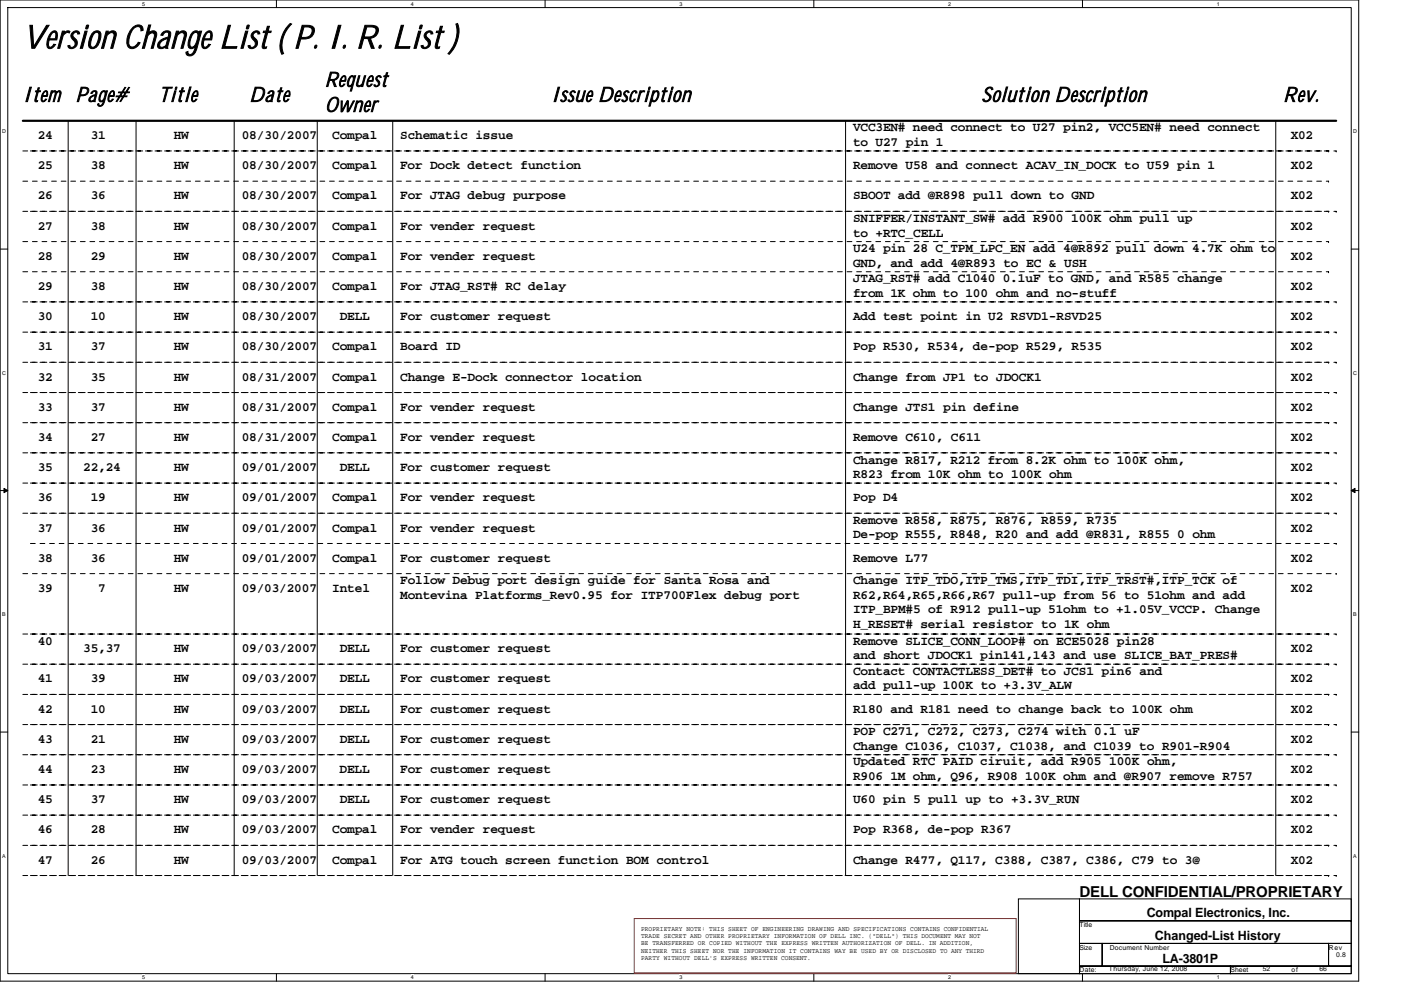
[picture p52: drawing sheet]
<svg xmlns="http://www.w3.org/2000/svg" width="297mm" height="210mm" viewBox="0 0 297 210" stroke-linecap="round" stroke-linejoin="round" font-family="sans-serif">
<defs><g id="words">
<text font-size="6.9" x="4.8" y="10.2">Version Change List ( P. I. R. List )</text>
<g font-size="4.3">
<text x="4.8" y="21.5">Item Page#</text>
<text x="33.7" y="21.5">Title</text>
<text x="52.8" y="21.5">Date</text>
<text x="68.9" y="18.4">Request</text>
<text x="68.9" y="23.7">Owner</text>
<text x="116.8" y="21.5">Issue Description</text>
<text x="208.1" y="21.5">Solution Description</text>
<text x="272.1" y="21.5">Rev.</text>
</g>
<text font-size="3.2" x="228.9" y="190.2">DELL CONFIDENTIAL/PROPRIETARY</text>
<g font-size="2.7">
<text x="8" y="29.5">24</text>
<text x="19.2" y="29.5">31</text>
<text x="36.8" y="29.5">HW</text>
<text x="51.3" y="29.5">08/30/2007</text>
<text x="70.5" y="29.5">Compal</text>
<text x="84.9" y="29.5">Schematic issue</text>
<text x="180.9" y="27.9">VCC3EN# need connect to U27 pin2, VCC5EN# need connect</text>
<text x="273.7" y="29.5">X02</text>
<text x="8" y="35.9">25</text>
<text x="19.2" y="35.9">38</text>
<text x="36.8" y="35.9">HW</text>
<text x="51.3" y="35.9">08/30/2007</text>
<text x="70.5" y="35.9">Compal</text>
<text x="84.8" y="35.9">For Dock detect function</text>
<text x="180.9" y="30.9">to U27 pin 1</text>
<text x="180.9" y="35.9">Remove U58 and connect ACAV_IN_DOCK to U59 pin 1</text>
<text x="273.7" y="35.9">X02</text>
<text x="8" y="42.3">26</text>
<text x="19.2" y="42.3">36</text>
<text x="36.8" y="42.3">HW</text>
<text x="51.3" y="42.3">08/30/2007</text>
<text x="70.5" y="42.3">Compal</text>
<text x="84.9" y="42.3">For JTAG debug purpose</text>
<text x="180.9" y="42.3">SBOOT add @R898 pull down to GND</text>
<text x="180.9" y="47.1">SNIFFER/INSTANT_SW# add R900 100K ohm pull up</text>
<text x="273.7" y="42.3">X02</text>
<text x="8" y="48.7">27</text>
<text x="19.2" y="48.7">38</text>
<text x="36.8" y="48.7">HW</text>
<text x="51.3" y="48.7">08/30/2007</text>
<text x="70.5" y="48.7">Compal</text>
<text x="84.9" y="48.7">For vender request</text>
<text x="180.9" y="53.5">U24 pin 28 C_TPM_LPC_EN add 4@R892 pull down 4.7K ohm to</text>
<text x="180.9" y="50.1">to +RTC_CELL</text>
<text x="273.7" y="48.7">X02</text>
<text x="8" y="55.1">28</text>
<text x="19.2" y="55.1">29</text>
<text x="36.8" y="55.1">HW</text>
<text x="51.3" y="55.1">08/30/2007</text>
<text x="70.5" y="55.1">Compal</text>
<text x="84.9" y="55.1">For vender request</text>
<text x="180.9" y="56.6">GND, and add 4@R893 to EC &amp; USH</text>
<text x="180.9" y="59.9">JTAG_RST# add C1040 0.1uF to GND, and R585 change</text>
<text x="273.7" y="55.1">X02</text>
<text x="8" y="61.5">29</text>
<text x="19.2" y="61.5">38</text>
<text x="36.8" y="61.5">HW</text>
<text x="51.3" y="61.5">08/30/2007</text>
<text x="70.5" y="61.5">Compal</text>
<text x="84.9" y="61.5">For JTAG_RST# RC delay</text>
<text x="180.9" y="62.9">from 1K ohm to 100 ohm and no-stuff</text>
<text x="273.7" y="61.5">X02</text>
<text x="8" y="67.9">30</text>
<text x="19.2" y="67.9">10</text>
<text x="36.8" y="67.9">HW</text>
<text x="51.3" y="67.9">08/30/2007</text>
<text x="72" y="67.9">DELL</text>
<text x="84.9" y="67.9">For customer request</text>
<text x="180.9" y="67.9">Add test point in U2 RSVD1-RSVD25</text>
<text x="273.7" y="67.9">X02</text>
<text x="8" y="74.3">31</text>
<text x="19.2" y="74.3">37</text>
<text x="36.8" y="74.3">HW</text>
<text x="51.3" y="74.3">08/30/2007</text>
<text x="70.5" y="74.3">Compal</text>
<text x="84.9" y="74.3">Board ID</text>
<text x="180.9" y="74.3">Pop R530, R534, de-pop R529, R535</text>
<text x="273.7" y="74.3">X02</text>
<text x="8" y="80.7">32</text>
<text x="19.2" y="80.7">35</text>
<text x="36.8" y="80.7">HW</text>
<text x="51.3" y="80.7">08/31/2007</text>
<text x="70.5" y="80.7">Compal</text>
<text x="84.9" y="80.7">Change E-Dock connector location</text>
<text x="180.9" y="80.7">Change from JP1 to JDOCK1</text>
<text x="273.7" y="80.7">X02</text>
<text x="8" y="87.1">33</text>
<text x="19.2" y="87.1">37</text>
<text x="36.8" y="87.1">HW</text>
<text x="51.3" y="87.1">08/31/2007</text>
<text x="70.5" y="87.1">Compal</text>
<text x="84.9" y="87.1">For vender request</text>
<text x="180.9" y="87.1">Change JTS1 pin define</text>
<text x="273.7" y="87.1">X02</text>
<text x="8" y="93.5">34</text>
<text x="19.2" y="93.5">27</text>
<text x="36.8" y="93.5">HW</text>
<text x="51.3" y="93.5">08/31/2007</text>
<text x="70.5" y="93.5">Compal</text>
<text x="84.9" y="93.5">For vender request</text>
<text x="180.9" y="93.5">Remove C610, C611</text>
<text x="273.7" y="93.5">X02</text>
<text x="8" y="99.9">35</text>
<text x="17.6" y="99.9">22,24</text>
<text x="36.8" y="99.9">HW</text>
<text x="51.3" y="99.9">09/01/2007</text>
<text x="72" y="99.9">DELL</text>
<text x="84.8" y="99.9">For customer request</text>
<text x="180.9" y="98.3">Change R817, R212 from 8.2K ohm to 100K ohm,</text>
<text x="180.9" y="101.3">R823 from 10K ohm to 100K ohm</text>
<text x="273.7" y="99.9">X02</text>
<text x="8" y="106.3">36</text>
<text x="19.2" y="106.3">19</text>
<text x="36.8" y="106.3">HW</text>
<text x="51.3" y="106.3">09/01/2007</text>
<text x="70.5" y="106.3">Compal</text>
<text x="84.9" y="106.3">For vender request</text>
<text x="180.9" y="106.3">Pop D4</text>
<text x="273.7" y="106.3">X02</text>
<text x="8" y="112.7">37</text>
<text x="19.2" y="112.7">36</text>
<text x="36.8" y="112.7">HW</text>
<text x="51.3" y="112.7">09/01/2007</text>
<text x="70.5" y="112.7">Compal</text>
<text x="84.9" y="112.7">For vender request</text>
<text x="180.9" y="111.1">Remove R858, R875, R876, R859, R735</text>
<text x="273.7" y="112.7">X02</text>
<text x="8" y="119.1">38</text>
<text x="19.2" y="119.1">36</text>
<text x="36.8" y="119.1">HW</text>
<text x="51.3" y="119.1">09/01/2007</text>
<text x="70.5" y="119.1">Compal</text>
<text x="84.9" y="119.1">For customer request</text>
<text x="180.9" y="114.2">De-pop R555, R848, R20 and add @R831, R855 0 ohm</text>
<text x="180.9" y="119.1">Remove L77</text>
<text x="273.7" y="119.1">X02</text>
<text x="8" y="125.5">39</text>
<text x="20.8" y="125.5">7</text>
<text x="36.8" y="125.5">HW</text>
<text x="51.3" y="125.5">09/03/2007</text>
<text x="70.4" y="125.5">Intel</text>
<text x="84.9" y="123.9">Follow Debug port design guide for Santa Rosa and</text>
<text x="180.9" y="123.9">Change ITP_TDO,ITP_TMS,ITP_TDI,ITP_TRST#,ITP_TCK of</text>
<text x="273.7" y="125.5">X02</text>
<text x="84.9" y="127">Montevina Platforms_Rev0.95 for ITP700Flex debug port</text>
<text x="180.9" y="127">R62,R64,R65,R66,R67 pull-up from 56 to 51ohm and add</text>
<text x="180.9" y="130">ITP_BPM#5 of R912 pull-up 51ohm to +1.05V_VCCP. Change</text>
<text x="8" y="136.7">40</text>
<text x="180.9" y="133.1">H_RESET# serial resistor to 1K ohm</text>
<text x="180.9" y="136.7">Remove SLICE_CONN_LOOP# on ECE5028 pin28</text>
<text x="17.7" y="138.3">35,37</text>
<text x="36.8" y="138.3">HW</text>
<text x="51.3" y="138.3">09/03/2007</text>
<text x="72" y="138.3">DELL</text>
<text x="84.9" y="138.3">For customer request</text>
<text x="180.9" y="139.8">and short JDOCK1 pin141,143 and use SLICE_BAT_PRES#</text>
<text x="180.9" y="143.1">Contact CONTACTLESS_DET# to JCS1 pin6 and</text>
<text x="273.7" y="138.3">X02</text>
<text x="8" y="144.7">41</text>
<text x="19.2" y="144.7">39</text>
<text x="36.8" y="144.7">HW</text>
<text x="51.3" y="144.7">09/03/2007</text>
<text x="72" y="144.7">DELL</text>
<text x="84.9" y="144.7">For customer request</text>
<text x="180.9" y="146.2">add pull-up 100K to +3.3V_ALW</text>
<text x="273.7" y="144.7">X02</text>
<text x="8" y="151.1">42</text>
<text x="19.2" y="151.1">10</text>
<text x="36.8" y="151.1">HW</text>
<text x="51.3" y="151.1">09/03/2007</text>
<text x="72" y="151.1">DELL</text>
<text x="84.9" y="151.1">For customer request</text>
<text x="180.9" y="151.1">R180 and R181 need to change back to 100K ohm</text>
<text x="180.9" y="155.9">POP C271, C272, C273, C274 with 0.1 uF</text>
<text x="273.7" y="151.1">X02</text>
<text x="8" y="157.5">43</text>
<text x="19.2" y="157.5">21</text>
<text x="36.8" y="157.5">HW</text>
<text x="51.3" y="157.5">09/03/2007</text>
<text x="72" y="157.5">DELL</text>
<text x="84.9" y="157.5">For customer request</text>
<text x="180.9" y="159">Change C1036, C1037, C1038, and C1039 to R901-R904</text>
<text x="273.7" y="157.5">X02</text>
<text x="8" y="163.9">44</text>
<text x="19.2" y="163.9">23</text>
<text x="36.8" y="163.9">HW</text>
<text x="51.3" y="163.9">09/03/2007</text>
<text x="72" y="163.9">DELL</text>
<text x="84.9" y="163.9">For customer request</text>
<text x="180.9" y="162.3">Updated RTC PAID ciruit, add R905 100K ohm,</text>
<text x="180.9" y="165.4">R906 1M ohm, Q96, R908 100K ohm and @R907 remove R757</text>
<text x="273.7" y="163.9">X02</text>
<text x="8" y="170.3">45</text>
<text x="19.2" y="170.3">37</text>
<text x="36.8" y="170.3">HW</text>
<text x="51.3" y="170.3">09/03/2007</text>
<text x="72" y="170.3">DELL</text>
<text x="84.9" y="170.3">For customer request</text>
<text x="180.9" y="170.3">U60 pin 5 pull up to +3.3V_RUN</text>
<text x="273.7" y="170.3">X02</text>
<text x="8" y="176.7">46</text>
<text x="19.2" y="176.7">28</text>
<text x="36.8" y="176.7">HW</text>
<text x="51.3" y="176.7">09/03/2007</text>
<text x="70.5" y="176.7">Compal</text>
<text x="84.9" y="176.7">For vender request</text>
<text x="180.9" y="176.7">Pop R368, de-pop R367</text>
<text x="273.7" y="176.7">X02</text>
<text x="8" y="183.1">47</text>
<text x="19.2" y="183.1">26</text>
<text x="36.8" y="183.1">HW</text>
<text x="51.3" y="183.1">09/03/2007</text>
<text x="70.5" y="183.1">Compal</text>
<text x="84.9" y="183.1">For ATG touch screen function BOM control</text>
<text x="180.9" y="183.1">Change R477, Q117, C388, C387, C386, C79 to 3@</text>
<text x="273.7" y="183.1">X02</text>
<text x="243.1" y="194.4">Compal Electronics, Inc.</text>
<text x="244.9" y="199.3">Changed-List History</text>
<text x="246.5" y="204.2">LA-3801P</text>
</g>
<g font-size="1.4">
<text x="135.9" y="197.3">PROPRIETARY NOTE: THIS SHEET OF ENGINEERING DRAWING AND SPECIFICATIONS CONTAINS CONFIDENTIAL</text>
<text x="228.9" y="196.5">Title</text>
<text x="135.9" y="198.9">TRADE SECRET AND OTHER PROPRIETARY INFORMATION OF DELL INC. (&quot;DELL&quot;) THIS DOCUMENT MAY NOT</text>
<text x="135.9" y="200.4">BE TRANSFERRED OR COPIED WITHOUT THE EXPRESS WRITTEN AUTHORIZATION OF DELL. IN ADDITION,</text>
<text x="135.9" y="202">NEITHER THIS SHEET NOR THE INFORMATION IT CONTAINS WAY BE USED BY OR DISCLOSED TO ANY THIRD</text>
<text x="135.9" y="203.5">PARTY WITHOUT DELL'S EXPRESS WRITTEN CONSENT.</text>
<text x="228.9" y="201.3">Size</text>
<text x="235.3" y="201.3">Document Number</text>
<text x="281.7" y="201.3">Rev</text>
<text x="283.3" y="202.9">0.8</text>
<text x="228.9" y="206.1">Date:</text>
<text x="235.1" y="206">Thursday, June 12, 2008</text>
<text x="260.9" y="206.1">Sheet</text>
<text x="267.8" y="206">52</text>
<text x="273.8" y="206.1">of</text>
<text x="279.8" y="206">66</text>
</g>
<g font-size="1.1">
<text x="30.1" y="1.2">5</text>
<text x="87.1" y="1.2">4</text>
<text x="144" y="1.2">3</text>
<text x="201" y="1.2">2</text>
<text x="258" y="1.2">1</text>
<text x=".4" y="28.2">D</text>
<text x="286.9" y="28.2">D</text>
<text x=".4" y="79.4">C</text>
<text x="286.9" y="79.4">C</text>
<text x=".4" y="130.6">B</text>
<text x="286.9" y="130.6">B</text>
<text x=".4" y="181.8">A</text>
<text x="286.9" y="181.8">A</text>
<text x="30.1" y="207.6">5</text>
<text x="87.1" y="207.6">4</text>
<text x="144" y="207.6">3</text>
<text x="201" y="207.6">2</text>
<text x="258" y="207.6">1</text>
</g>
</g></defs>
<path d="M0 0h288.1v208h-288.1zM1.6 1.6h284.9v204.8h-284.9z" fill="none" stroke="#000" stroke-width=".21"/>
<g fill="#fff">
<path d="M30.1 .2h.6v1.2h-.6z"/>
<path d="M30.1 206.6h.6v1.3h-.6z"/>
</g>
<path d="M58.6 0v1.6M58.6 206.4v1.6" fill="none" stroke="#000" stroke-width=".21"/>
<g fill="#fff">
<path d="M87.1 .2h.6v1.2h-.6z"/>
<path d="M87.1 206.6h.6v1.3h-.6z"/>
</g>
<path d="M115.6 0v1.6M115.6 206.4v1.6" fill="none" stroke="#000" stroke-width=".21"/>
<g fill="#fff">
<path d="M144 .2h.6v1.2h-.6z"/>
<path d="M144 206.6h.6v1.3h-.6z"/>
</g>
<path d="M172.5 0v1.6M172.5 206.4v1.6" fill="none" stroke="#000" stroke-width=".21"/>
<g fill="#fff">
<path d="M201 .2h.6v1.2h-.6z"/>
<path d="M201 206.6h.6v1.3h-.6z"/>
</g>
<path d="M229.5 0v1.6M229.5 206.4v1.6" fill="none" stroke="#000" stroke-width=".21"/>
<g fill="#fff">
<path d="M258 .2h.6v1.2h-.6z"/>
<path d="M258 206.6h.6v1.3h-.6z"/>
<path d="M.4 27.2h.8v1.3h-.8z"/>
<path d="M286.9 27.2h.8v1.3h-.8z"/>
<path d="M.4 78.4h.8v1.3h-.8z"/>
<path d="M286.9 78.4h.8v1.3h-.8z"/>
</g>
<path d="M0 52.8h1.6M286.5 52.8h1.6" fill="none" stroke="#000" stroke-width=".21"/>
<g fill="#fff">
<path d="M.4 129.6h.8v1.3h-.8z"/>
<path d="M286.9 129.6h.7v1.3h-.7z"/>
</g>
<path d="M0 104h1.6M286.5 104h1.6" fill="none" stroke="#000" stroke-width=".21"/>
<path d="M.8 103.5l.8 .5-.8 .5zM286.5 104l.8-.5v1z" fill="#000" stroke="#000" stroke-width=".21"/>
<g fill="#fff">
<path d="M.4 180.8h.8v1.3h-.8z"/>
<path d="M286.9 180.8h.7v1.3h-.7z"/>
</g>
<g fill="none" stroke="#000" stroke-width=".21">
<path d="M14.5 25.6v160M28.8 25.6v160M49.7 25.6v160M67.3 25.6v160M83.3 25.6v160M179.3 25.6v160M270.5 25.6v160M0 155.2h1.6M286.5 155.2h1.6M215.9 190.6h13v15.8h-13zM228.9 190.6h57.6v4.6h-57.6zM228.9 195.2h57.6v4.8h-57.6z"/>
<path d="M228.9 204.8h32v1.6h-32zM228.9 200h4.8v4.8h-4.8zM233.7 200h48v4.8h-48zM260.9 204.8h25.6v1.6h-25.6zM281.7 200h4.8v4.8h-4.8z"/>
</g>
<path d="M4.8 25.6h278.5" fill="none" stroke="#000" stroke-width=".47"/>
<g fill="none" stroke="#000" stroke-width=".21" stroke-dasharray="1 1 1 1 1 1 1 1">
<path d="M4.8 38.4h276.9M4.8 32h276.9M6.5 32h276.8M281.7 38.4h.1M281.7 32h.1M283.3 32h.1M4.8 44.8h276.9M4.8 51.2h276.9M4.8 57.6h276.9M6.5 44.8h276.8M281.7 44.8h.1M281.7 51.2h.1"/>
<path d="M281.7 57.6h.1M283.3 44.8h.1M4.8 64h276.9M4.8 70.4h276.9M4.8 76.8h276.9M6.5 64h276.8M6.5 70.4h276.8M6.5 76.8h276.8M281.7 64h.1M281.7 70.4h.1M281.7 76.8h.1M283.3 64h.1"/>
<path d="M283.3 70.4h.1M283.3 76.8h.1M4.8 83.2h276.9M4.8 89.6h276.9M4.8 96h276.9M6.5 83.2h276.8M6.5 89.6h276.8M6.5 96h276.8M281.7 83.2h.1M281.7 89.6h.1M281.7 96h.1M283.3 83.2h.1"/>
<path d="M283.3 89.6h.1M283.3 96h.1M4.8 102.4h276.9M4.8 108.8h276.9M6.5 102.4h276.8M6.5 108.8h276.8M6.5 115.2h276.8M281.7 102.4h.1M281.7 108.8h.1M283.3 102.4h.1M283.3 108.8h.1M283.3 115.2h.1"/>
<path d="M4.8 134.4h276.9M4.8 121.6h278.5M6.5 134.4h276.8M281.7 134.4h.1M283.3 134.4h.1M283.3 121.6h.1M4.8 140.8h276.9M4.8 147.2h276.9M4.8 153.6h276.9M6.5 140.8h276.8M6.5 147.2h276.8M6.5 153.6h276.8"/>
<path d="M281.7 140.8h.1M281.7 147.2h.1M281.7 153.6h.1M283.3 140.8h.1M283.3 147.2h.1M283.3 153.6h.1M4.8 160h276.9M4.8 166.4h276.9M4.8 172.8h276.9M4.8 179.2h276.9M6.5 160h276.8M6.5 166.4h276.8"/>
<path d="M6.5 172.8h276.8M6.5 179.2h276.8M281.7 160h.1M281.7 166.4h.1M281.7 172.8h.1M281.7 179.2h.1M283.3 160h.1M283.3 166.4h.1M283.3 172.8h.1M283.3 179.2h.1M4.8 185.6h276.9M6.5 185.6h276.8"/>
<path d="M281.7 185.6h.1M283.3 185.6h.1"/>
</g>
<path d="M134.5 194.8h80.9v11.5h-80.9z" fill="none" stroke="#f00" stroke-width=".21"/>
<use href="#words"/>
</svg>
